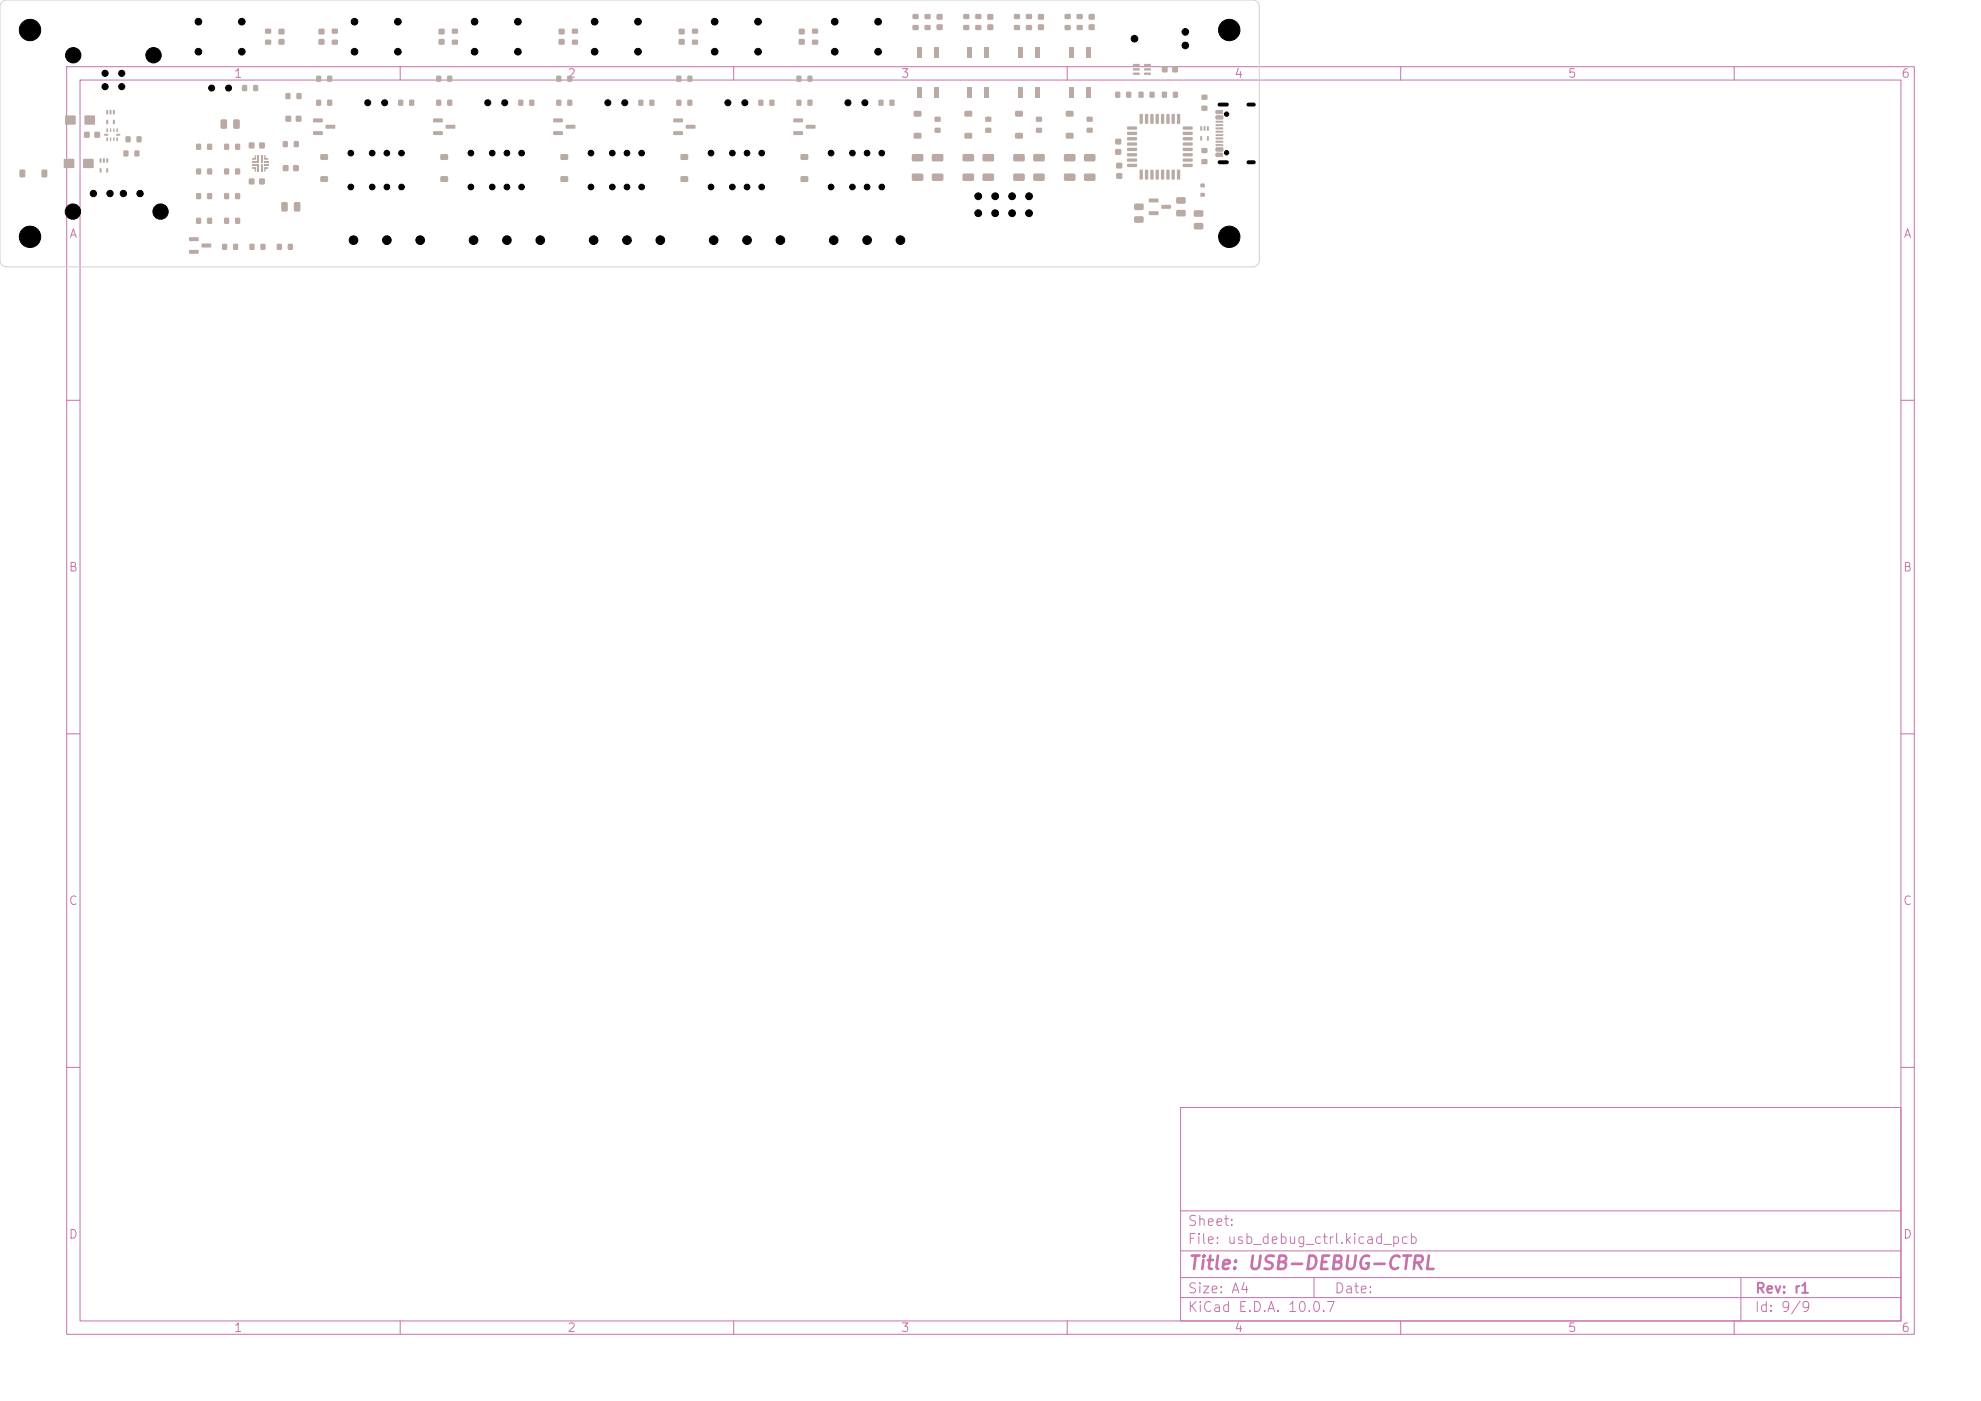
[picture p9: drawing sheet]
<svg xmlns="http://www.w3.org/2000/svg" width="297mm" height="210mm" viewBox="0 0 297 210" stroke-linecap="round" stroke-linejoin="round" font-family="sans-serif">
<defs><g id="words">
<text font-size="2" fill="#c872ab" x="178" y="190.8">Title: USB-DEBUG-CTRL</text>
<g font-size="1.5" fill="#c872ab">
<text x="178" y="184.1">Sheet:</text>
<text x="178" y="186.8">File: usb_debug_ctrl.kicad_pcb</text>
<text x="178" y="197">KiCad E.D.A. 10.0.7</text>
<text x="178" y="194.2">Size: A4</text>
<text x="200" y="194.2">Date:</text>
<text x="263" y="197">Id: 9/9</text>
<text x="263" y="194.2">Rev: r1</text>
</g>
<g font-size="1.3" fill="#c872ab">
<text x="35" y="12">1</text>
<text x="85" y="12">2</text>
<text x="135" y="12">3</text>
<text x="185" y="12">4</text>
<text x="235" y="12">5</text>
<text x="285" y="12">6</text>
<text x="10.3" y="36">A</text>
<text x="285.3" y="36">A</text>
<text x="10.2" y="86">B</text>
<text x="285.2" y="86">B</text>
<text x="10.2" y="136">C</text>
<text x="285.2" y="136">C</text>
<text x="10.2" y="186">D</text>
<text x="285.2" y="186">D</text>
<text x="35" y="200">1</text>
<text x="85" y="200">2</text>
<text x="135" y="200">3</text>
<text x="185" y="200">4</text>
<text x="235" y="200">5</text>
<text x="285" y="200">6</text>
</g>
</g></defs>
<g fill="none" stroke="#c872ab" stroke-width=".15">
<path d="M10 10h277v190h-277zM12 12h273v186h-273zM60 10v2M110 10v2M160 10v2M210 10v2M260 10v2M10 60h2M285 60h2M10 110h2M285 110h2M10 160h2"/>
<path d="M177 166h108v32h-108zM285 160h2M60 198v2M110 198v2M160 198v2M177 194.5h108M177 191.5h108M177 187.5h108M177 181.5h108M197 191.5v3M210 198v2M260 198v2"/>
<path d="M261 191.5v6.5"/>
</g>
<g fill="#bbaaa4">
<path d="M103.8 6h.8v.7h-.8z"/>
<path d="M103.8 4.3h.8v.7h-.8z"/>
<path d="M136.9 3.8h.8v.7h-.8z"/>
<path d="M136.9 2.1h.8v.7h-.8z"/>
<path d="M33.6 21.6h.7v.8h-.7z"/>
<path d="M35.3 21.6h.7v.8h-.7z"/>
<path d="M136.8 26.1l1.5-.1 .1 .3v.7l-.2 .1h-1.4l-.1-.2z"/>
<path d="M136.8 23.1h1.5l.1 .2v.7l-.2 .2h-1.4l-.1-.2z"/>
<path d="M101 17.8h1.3l.1 .5-.1 .1-1.3-.1-.1-.1z"/>
<path d="M101 19.7h1.3l.1 .5-.1 .1-1.3-.1-.1-.1z"/>
<path d="M102.8 18.7h1.4l.1 .5-.2 .1h-1.2l-.1-.1z"/>
<path d="M159.6 26.1l1.5-.1 .1 .3v.7l-.2 .1h-1.4l-.1-.2z"/>
<path d="M159.6 23.1h1.5l.1 .2v.7l-.2 .2h-1.4l-.1-.2z"/>
<path d="M48.1 26.5h1v.7h-1z"/>
<path d="M48.1 23.2h1v.7h-1z"/>
<path d="M179 31.6l1.3-.1 .1 .3v.5l-.2 .2h-1.1l-.1-.2z"/>
<path d="M179 33.5l1.3-.1 .1 .3v.5l-.2 .2h-1.1l-.1-.2z"/>
<path d="M47.8 5.9h.8v.8h-.8z"/>
<path d="M47.8 4.3h.8v.8h-.8z"/>
<path d="M152.1 3.8h.8v.7h-.8z"/>
<path d="M152.1 2.1h.8v.7h-.8z"/>
<path d="M119.8 5.9h.8v.8h-.8z"/>
<path d="M119.8 4.3h.8v.8h-.8z"/>
<path d="M67.8 6h.8v.7h-.8z"/>
<path d="M67.8 4.3h.8v.7h-.8z"/>
<path d="M146.3 3.8h.8v.7h-.8z"/>
<path d="M146.3 2.1h.8v.7h-.8z"/>
<path d="M169.9 9.6h.9l.1 .3h-1z"/>
<path d="M169.9 10.3l.9-.1 .1 .3-1 .1z"/>
<path d="M169.9 10.9h.9l.1 .3h-1z"/>
<path d="M171.6 10.9h.9v.3h-.9z"/>
<path d="M171.6 10.3l.9-.1v.3l-.9 .1z"/>
<path d="M171.6 9.6h.9v.3h-.9z"/>
<path d="M29.4 32.7h.7v.8h-.7z"/>
<path d="M31.1 32.7h.7v.8h-.7z"/>
<path d="M83.4 11.4h.7v.8h-.7z"/>
<path d="M85.1 11.4h.7v.8h-.7z"/>
<path d="M39.8 6h.8v.7h-.8z"/>
<path d="M39.8 4.3h.8v.7h-.8z"/>
<path d="M167.2 13.8h.7v.8h-.7z"/>
<path d="M168.9 13.8h.7v.8h-.7z"/>
<path d="M33.3 36.6h.7v.8h-.7z"/>
<path d="M35 36.6h.7v.8h-.7z"/>
<path d="M180.2 22.2h.8v.7h-.8z"/>
<path d="M180.2 23.9h.8v.7h-.8z"/>
<path d="M33.1 17.9h.7l.2 .1v1.1l-.1 .2h-.6l-.2-.1z"/>
<path d="M35 17.9h.7l.2 .1v1.1l-.1 .2h-.6l-.2-.1z"/>
<path d="M36.3 12.8h.7v.8h-.7z"/>
<path d="M38 12.8h.7v.8h-.7z"/>
<path d="M147.4 26.1l1.5-.1 .1 .3v.7l-.2 .1h-1.4l-.1-.2z"/>
<path d="M147.4 23.1h1.5l.1 .2v.7l-.2 .2h-1.4l-.1-.2z"/>
<path d="M29.4 21.6h.7v.8h-.7z"/>
<path d="M31.1 21.6h.7v.8h-.7z"/>
<path d="M152 26.1l1.5-.1 .1 .3v.7l-.2 .1h-1.4l-.1-.2z"/>
<path d="M152 23.1h1.5l.1 .2v.7l-.2 .2h-1.4l-.1-.2z"/>
<path d="M140.5 3.7h.8v.8h-.8z"/>
<path d="M140.5 2.1h.8v.8h-.8z"/>
<path d="M95.7 15h.7v.8h-.7z"/>
<path d="M97.4 15h.7v.8h-.7z"/>
<path d="M180 28.9h.6v.6h-.6z"/>
<path d="M180 27.5h.6v.6h-.6z"/>
<path d="M144.6 20h1.1v.7h-1.1z"/>
<path d="M144.6 16.7h1.1v.7h-1.1z"/>
<path d="M18.5 22.6h.7v.8h-.7z"/>
<path d="M20.2 22.6h.7v.8h-.7z"/>
<path d="M160.3 13.2h.6v1.5h-.6z"/>
<path d="M162.8 13.2h.6v1.5h-.6z"/>
<path d="M162.8 7.2h.6v1.5h-.6z"/>
<path d="M160.3 7.2h.6v1.5h-.6z"/>
<path d="M119.4 15h.7v.8h-.7z"/>
<path d="M121.1 15h.7v.8h-.7z"/>
<path d="M16.9 16.5h.3v.6h-.3z"/>
<path d="M16.4 16.5h.3v.6h-.3z"/>
<path d="M15.9 16.5h.3v.6h-.3z"/>
<path d="M15.9 18h.3v.6h-.3z"/>
<path d="M16.9 18h.3v.6h-.3z"/>
<path d="M131.7 15h.7v.8h-.7z"/>
<path d="M133.4 15h.7v.8h-.7z"/>
<path d="M120.1 26.5h1v.7h-1z"/>
<path d="M120.1 23.2h1v.7h-1z"/>
<path d="M14.2 19.8h.8v.8h-.8z"/>
<path d="M12.6 19.8h.8v.8h-.8z"/>
<path d="M162.6 26.1l1.5-.1 .1 .3v.7l-.2 .1h-1.4l-.1-.2z"/>
<path d="M162.6 23.1h1.5l.1 .2v.7l-.2 .2h-1.4l-.1-.2z"/>
<path d="M28.4 35.6h1.3l.1 .5-.2 .1-1.2-.1-.1-.1z"/>
<path d="M28.4 37.5h1.3l.1 .5-.2 .1-1.2-.1-.1-.1z"/>
<path d="M30.2 36.5h1.4l.1 .5-.2 .1h-1.2l-.1-.1z"/>
<path d="M137.5 13.2h.6v1.5h-.6z"/>
<path d="M140 13.2h.6v1.5h-.6z"/>
<path d="M140 7.2h.6v1.5h-.6z"/>
<path d="M137.5 7.2h.6v1.5h-.6z"/>
<path d="M181 18.9l.2 .1v.6h-.3z"/>
<path d="M180.5 18.9l.2 .1v.6h-.3z"/>
<path d="M180 18.9l.2 .1v.6h-.3z"/>
<path d="M180 20.4h.2v.7l-.3-.1z"/>
<path d="M181 20.4h.2v.7l-.3-.1z"/>
<path d="M42.8 17.4h.8v.8h-.8z"/>
<path d="M44.4 17.4h.8v.8h-.8z"/>
<path d="M147.8 19.2h.8v.7h-.8z"/>
<path d="M147.8 17.5h.8v.7h-.8z"/>
<path d="M169 19h1.4l.1 .4h-1.4z"/>
<path d="M169 19.8h1.4l.1 .4h-1.4z"/>
<path d="M169 20.6h1.4l.1 .4h-1.4z"/>
<path d="M169 21.4h1.4l.1 .4h-1.4z"/>
<path d="M169 22.2h1.4l.1 .4h-1.4z"/>
<path d="M169 23h1.4l.1 .4h-1.4z"/>
<path d="M169 23.8h1.4l.1 .4h-1.4z"/>
<path d="M169 24.6h1.4l.1 .4h-1.4z"/>
<path d="M170.9 25.5h.4v1.4l-.4-.1z"/>
<path d="M171.7 25.5h.4v1.4l-.4-.1z"/>
<path d="M172.5 25.5h.4v1.4l-.4-.1z"/>
<path d="M173.3 25.5h.4v1.4l-.4-.1z"/>
<path d="M174.1 25.5h.4v1.4l-.4-.1z"/>
<path d="M174.9 25.5h.4v1.4l-.4-.1z"/>
<path d="M175.7 25.5h.4v1.4l-.4-.1z"/>
<path d="M176.5 25.5h.4v1.4l-.4-.1z"/>
<path d="M177.4 24.6h1.3l.1 .4h-1.4z"/>
<path d="M177.4 23.8h1.3l.1 .4h-1.4z"/>
<path d="M177.4 23h1.3l.1 .4h-1.4z"/>
<path d="M177.4 22.2h1.3l.1 .4h-1.4z"/>
<path d="M177.4 21.4h1.3l.1 .4h-1.4z"/>
<path d="M177.4 20.6h1.3l.1 .4h-1.4z"/>
<path d="M177.4 19.8h1.3l.1 .4h-1.4z"/>
<path d="M177.4 19h1.3l.1 .4h-1.4z"/>
<path d="M176.5 17.1l.4 .1v1.4l-.4-.1z"/>
<path d="M175.7 17.1l.4 .1v1.4l-.4-.1z"/>
<path d="M174.9 17.1l.4 .1v1.4l-.4-.1z"/>
<path d="M174.1 17.1l.4 .1v1.4l-.4-.1z"/>
<path d="M173.3 17.1l.4 .1v1.4l-.4-.1z"/>
<path d="M172.5 17.1l.4 .1v1.4l-.4-.1z"/>
<path d="M171.7 17.1l.4 .1v1.4l-.4-.1z"/>
<path d="M170.9 17.1l.4 .1v1.4l-.4-.1z"/>
<path d="M9.8 17.3h1.5v1.4h-1.5z"/>
<path d="M12.7 17.3h1.5v1.4h-1.5z"/>
<path d="M9.6 23.8h1.5v1.4h-1.5z"/>
<path d="M12.5 23.8h1.5v1.4h-1.5z"/>
<path d="M77.7 15h.7v.8h-.7z"/>
<path d="M79.4 15h.7v.8h-.7z"/>
<path d="M101.4 11.4h.7v.8h-.7z"/>
<path d="M103.1 11.4h.7v.8h-.7z"/>
<path d="M38.9 26.8h.8v.8h-.8z"/>
<path d="M37.3 26.8h.8v.8h-.8z"/>
<path d="M65.4 15h.7v.8h-.7z"/>
<path d="M67.1 15h.7v.8h-.7z"/>
<path d="M140.2 19.2h.8v.7h-.8z"/>
<path d="M140.2 17.5h.8v.7h-.8z"/>
<path d="M174.2 10h.8v.8h-.8z"/>
<path d="M175.8 10h.8v.8h-.8z"/>
<path d="M84.1 26.5h1v.7h-1z"/>
<path d="M84.1 23.2h1v.7h-1z"/>
<path d="M33.6 29h.7v.8h-.7z"/>
<path d="M35.3 29h.7v.8h-.7z"/>
<path d="M159.7 3.8h.8v.7h-.8z"/>
<path d="M159.7 2.1h.8v.7h-.8z"/>
<path d="M42.4 24.8h.8v.8h-.8z"/>
<path d="M44 24.8h.8v.8h-.8z"/>
<path d="M170.1 32.5l1.2-.1 .2 .3v.5l-.3 .2h-1l-.2-.2z"/>
<path d="M170.1 30.6l1.2-.1 .2 .3v.5l-.3 .2h-1l-.2-.2z"/>
<path d="M49.8 6h.8v.7h-.8z"/>
<path d="M49.8 4.3h.8v.7h-.8z"/>
<path d="M119.4 11.4h.7v.8h-.7z"/>
<path d="M121.1 11.4h.7v.8h-.7z"/>
<path d="M85.8 6h.8v.7h-.8z"/>
<path d="M85.8 4.3h.8v.7h-.8z"/>
<path d="M180.2 15.9h.8v.7h-.8z"/>
<path d="M180.2 14.2h.8v.7h-.8z"/>
<path d="M137 20h1.1v.7h-1.1z"/>
<path d="M137 16.7h1.1v.7h-1.1z"/>
<path d="M38.9 21.4h.8v.8h-.8z"/>
<path d="M37.3 21.4h.8v.8h-.8z"/>
<path d="M161.5 3.8h.8v.7h-.8z"/>
<path d="M161.5 2.1h.8v.7h-.8z"/>
<path d="M18.9 20.5h.6v.8h-.6z"/>
<path d="M20.5 20.5h.7v.8h-.7z"/>
<path d="M174.2 13.8h.7v.8h-.7z"/>
<path d="M175.9 13.8h.7v.8h-.7z"/>
<path d="M65 17.8h1.3l.1 .5-.1 .1-1.3-.1-.1-.1z"/>
<path d="M65 19.7h1.3l.1 .5-.1 .1-1.3-.1-.1-.1z"/>
<path d="M66.8 18.7h1.4l.1 .5-.2 .1h-1.2l-.1-.1z"/>
<path d="M155 26.1l1.5-.1 .1 .3v.7l-.2 .1h-1.4l-.1-.2z"/>
<path d="M155 23.1h1.5l.1 .2v.7l-.2 .2h-1.4l-.1-.2z"/>
<path d="M59.7 15h.7v.8h-.7z"/>
<path d="M61.4 15h.7v.8h-.7z"/>
<path d="M41.8 5.9h.8v.8h-.8z"/>
<path d="M41.8 4.3h.8v.8h-.8z"/>
<path d="M101.8 5.9h.8v.8h-.8z"/>
<path d="M101.8 4.3h.8v.8h-.8z"/>
<path d="M102.1 26.5h1v.7h-1z"/>
<path d="M102.1 23.2h1v.7h-1z"/>
<path d="M65.8 5.9h.8v.8h-.8z"/>
<path d="M65.8 4.3h.8v.8h-.8z"/>
<path d="M167.2 22.4h.9v.8h-.9z"/>
<path d="M167.2 20.8h.9v.8h-.9z"/>
<path d="M176.4 31.5h1.2l.2 .2v.6l-.3 .2-1-.1-.2-.2z"/>
<path d="M176.4 29.6h1.2l.2 .2v.6l-.3 .2-1-.1-.2-.2z"/>
<path d="M66.1 26.5h1v.7h-1z"/>
<path d="M66.1 23.2h1v.7h-1z"/>
<path d="M42.4 21.2h.7v.8h-.7z"/>
<path d="M44.1 21.2h.7v.8h-.7z"/>
<path d="M33.6 32.7h.7v.8h-.7z"/>
<path d="M35.3 32.7h.7v.8h-.7z"/>
<path d="M163.3 3.7h.8v.8h-.8z"/>
<path d="M163.3 2.1h.8v.8h-.8z"/>
<path d="M182.3 22.9h1l.1 .5-.2 .1h-.9l-.1-.1z"/>
<path d="M182.3 22.1h1l.1 .5-.2 .1h-.9l-.1-.1z"/>
<path d="M182.3 21.1h1l.1 .2-1.1 .1z"/>
<path d="M182.3 20.1h1l.1 .2-1.1 .1z"/>
<path d="M182.3 19.6h1l.1 .2-1.1 .1z"/>
<path d="M182.3 18.6h1l.1 .2-1.1 .1z"/>
<path d="M182.3 17.3h1l.1 .5-.2 .1h-.9l-.1-.1z"/>
<path d="M182.3 16.5h1l.1 .5-.2 .1h-.9l-.1-.1z"/>
<path d="M182.3 18.1h1l.1 .2-1.1 .1z"/>
<path d="M182.3 19.1h1l.1 .2-1.1 .1z"/>
<path d="M182.3 20.6h1l.1 .2-1.1 .1z"/>
<path d="M182.3 21.6h1l.1 .2-1.1 .1z"/>
<path d="M155.7 3.7h.8v.8h-.8z"/>
<path d="M155.7 2.1h.8v.8h-.8z"/>
<path d="M119 17.8h1.3l.1 .5-.2 .1-1.2-.1-.1-.1z"/>
<path d="M119 19.7h1.3l.1 .5-.2 .1-1.2-.1-.1-.1z"/>
<path d="M120.8 18.7h1.4l.1 .5-.2 .1h-1.2l-.1-.1z"/>
<path d="M152.7 13.2h.6v1.5h-.6z"/>
<path d="M155.2 13.2h.6v1.5h-.6z"/>
<path d="M155.2 7.2h.6v1.5h-.6z"/>
<path d="M152.7 7.2h.6v1.5h-.6z"/>
<path d="M170.7 13.8h.7v.8h-.7z"/>
<path d="M172.4 13.8h.7v.8h-.7z"/>
<path d="M167.4 24.4h.8v.8h-.8z"/>
<path d="M167.4 26h.8v.8h-.8z"/>
<path d="M139.8 26.1l1.5-.1 .1 .3v.7l-.2 .1h-1.4l-.1-.2z"/>
<path d="M139.8 23.1h1.5l.1 .2v.7l-.2 .2h-1.4l-.1-.2z"/>
<path d="M41.5 36.6h.7v.8h-.7z"/>
<path d="M43.2 36.6h.7v.8h-.7z"/>
<path d="M83.8 5.9h.8v.8h-.8z"/>
<path d="M83.8 4.3h.8v.8h-.8z"/>
<path d="M16 20.6h.2v.5h-.2z"/>
<path d="M16.5 20.6h.2l-.1 .5h-.1z"/>
<path d="M17 20.6h.2l-.1 .5h-.1z"/>
<path d="M17.5 20.6h.2v.5h-.2z"/>
<path d="M17.4 20.1h.6v.2h-.5z"/>
<path d="M17.5 19.3h.2v.5h-.2z"/>
<path d="M17 19.3h.2l-.1 .5h-.1z"/>
<path d="M16.5 19.3h.2l-.1 .5h-.1z"/>
<path d="M16 19.3h.2v.5h-.2z"/>
<path d="M15.6 20.1h.6v.2h-.5z"/>
<path d="M47.4 11.4h.7v.8h-.7z"/>
<path d="M49.1 11.4h.7v.8h-.7z"/>
<path d="M145.1 13.2h.6v1.5h-.6z"/>
<path d="M147.6 13.2h.6v1.5h-.6z"/>
<path d="M147.6 7.2h.6v1.5h-.6z"/>
<path d="M145.1 7.2h.6v1.5h-.6z"/>
<path d="M29.4 29h.7v.8h-.7z"/>
<path d="M31.1 29h.7v.8h-.7z"/>
<path d="M42.8 14h.7v.8h-.7z"/>
<path d="M44.5 14h.7v.8h-.7z"/>
<path d="M148.1 3.7h.8v.8h-.8z"/>
<path d="M148.1 2.1h.8v.8h-.8z"/>
<path d="M113.7 15h.7v.8h-.7z"/>
<path d="M115.4 15h.7v.8h-.7z"/>
<path d="M47 17.8h1.3l.1 .5-.2 .1-1.2-.1-.1-.1z"/>
<path d="M47 19.7h1.3l.1 .5-.2 .1-1.2-.1-.1-.1z"/>
<path d="M48.8 18.7h1.4l.1 .5-.2 .1h-1.2l-.1-.1z"/>
<path d="M152.2 20h1.1v.7h-1.1z"/>
<path d="M152.2 16.7h1.1v.7h-1.1z"/>
<path d="M42.2 30.3h.7l.2 .1 .1 1.1-.2 .2h-.6l-.2-.1z"/>
<path d="M44.1 30.3h.7l.2 .1v1.1l-.1 .2h-.6l-.2-.1z"/>
<path d="M121.8 6h.8v.7h-.8z"/>
<path d="M121.8 4.3h.8v.7h-.8z"/>
<path d="M144.4 26.1l1.5-.1 .1 .3v.7l-.2 .1h-1.4l-.1-.2z"/>
<path d="M144.4 23.1h1.5l.1 .2v.7l-.2 .2h-1.4l-.1-.2z"/>
<path d="M163 19.2h.8v.7h-.8z"/>
<path d="M163 17.5h.8v.7h-.8z"/>
<path d="M159.8 20h1.1v.7h-1.1z"/>
<path d="M159.8 16.7h1.1v.7h-1.1z"/>
<path d="M47.4 15h.7v.8h-.7z"/>
<path d="M49.1 15h.7v.8h-.7z"/>
<path d="M38.2 23.3h.2v.7h-.6v-.3h.4z"/>
<path d="M37.8 24.1h.6v.3h-.6z"/>
<path d="M37.8 24.6h.6v.3h-.6z"/>
<path d="M37.8 25.1h.6v.6h-.2v-.4h-.4z"/>
<path d="M38.6 23.3h.3v1.1h-.3z"/>
<path d="M38.6 24.6h.3v1.1h-.3z"/>
<path d="M39.1 23.3h.3v1.1h-.3z"/>
<path d="M39.1 24.6h.3v1.1h-.3z"/>
<path d="M39.6 23.3h.2v.4h.4v.3h-.6z"/>
<path d="M39.6 24.1h.6v.3h-.6z"/>
<path d="M39.6 24.6h.6v.3h-.6z"/>
<path d="M39.6 25.1h.6v.2h-.4v.4h-.2z"/>
<path d="M172.3 29.8h1.3l.1 .5-.1 .1-1.3-.1-.1-.1z"/>
<path d="M172.3 31.7h1.3l.1 .5-.1 .1-1.3-.1-.1-.1z"/>
<path d="M174.1 30.7h1.4l.1 .5-.2 .1h-1.2l-.1-.1z"/>
<path d="M144.5 3.8h.8v.7h-.8z"/>
<path d="M144.5 2.1h.8v.7h-.8z"/>
<path d="M65.4 11.4h.7v.8h-.7z"/>
<path d="M67.1 11.4h.7v.8h-.7z"/>
<path d="M15.9 23.7l.3 .1v.6h-.3z"/>
<path d="M15.4 23.7l.3 .1v.6h-.3z"/>
<path d="M14.9 23.7l.3 .1v.6h-.3z"/>
<path d="M14.9 25.2h.3v.7l-.3-.1z"/>
<path d="M15.9 25.2h.3v.7l-.3-.1z"/>
<path d="M138.7 3.8h.8v.7h-.8z"/>
<path d="M138.7 2.1h.8v.7h-.8z"/>
<path d="M37.4 36.6h.7v.8h-.7z"/>
<path d="M39.1 36.6h.7v.8h-.7z"/>
<path d="M83 17.8h1.3l.1 .5-.1 .1-1.3-.1-.1-.1z"/>
<path d="M83 19.7h1.3l.1 .5-.1 .1-1.3-.1-.1-.1z"/>
<path d="M84.8 18.7h1.4l.1 .5-.2 .1h-1.2l-.1-.1z"/>
<path d="M29.4 25.3h.7v.8h-.7z"/>
<path d="M31.1 25.3h.7v.8h-.7z"/>
<path d="M3 25.5h.7v1h-.7z"/>
<path d="M6.3 25.5h.7v1h-.7z"/>
<path d="M153.9 3.8h.8v.7h-.8z"/>
<path d="M153.9 2.1h.8v.7h-.8z"/>
<path d="M155.4 19.2h.8v.7h-.8z"/>
<path d="M155.4 17.5h.8v.7h-.8z"/>
<path d="M83.4 15h.7v.8h-.7z"/>
<path d="M85.1 15h.7v.8h-.7z"/>
<path d="M101.4 15h.7v.8h-.7z"/>
<path d="M103.1 15h.7v.8h-.7z"/>
<path d="M33.6 25.3h.7v.8h-.7z"/>
<path d="M35.3 25.3h.7v.8h-.7z"/>
</g>
<path d="M.3 .3l.4-.2 .3-.1h186.8a1 1 0 0 1 1 1v38a1 1 0 0 1-1 1h-186.8a1 1 0 0 1-1-1v-38l.1-.3z" fill="none" stroke="#d0d2cd" stroke-width=".15"/>
<g fill="#000" stroke="#000" stroke-width=".15">
<circle cx="4.5" cy="4.5" r="1.6"/>
<circle cx="11" cy="8.3" r="1.15"/>
<circle cx="15.7" cy="13" r=".46"/>
<circle cx="15.7" cy="11" r=".46"/>
<circle cx="18.2" cy="13" r=".46"/>
<circle cx="18.2" cy="11" r=".46"/>
<circle cx="23" cy="8.3" r="1.15"/>
<circle cx="29.7" cy="3.3" r=".5"/>
<circle cx="29.7" cy="7.7" r=".5"/>
<circle cx="31.7" cy="13.2" r=".45"/>
<circle cx="34.3" cy="13.2" r=".45"/>
<circle cx="36.2" cy="3.3" r=".5"/>
<circle cx="36.2" cy="7.7" r=".5"/>
<circle cx="53.1" cy="3.3" r=".5"/>
<circle cx="53.1" cy="7.7" r=".5"/>
<circle cx="55.1" cy="15.4" r=".45"/>
<circle cx="57.7" cy="15.4" r=".45"/>
<circle cx="59.6" cy="3.3" r=".5"/>
<circle cx="59.6" cy="7.7" r=".5"/>
<circle cx="71.2" cy="3.3" r=".5"/>
<circle cx="71.2" cy="7.7" r=".5"/>
<circle cx="73.1" cy="15.4" r=".45"/>
<circle cx="75.7" cy="15.4" r=".45"/>
<circle cx="77.6" cy="3.3" r=".5"/>
<circle cx="77.6" cy="7.7" r=".5"/>
<circle cx="89.2" cy="3.3" r=".5"/>
<circle cx="89.2" cy="7.7" r=".5"/>
<circle cx="91.1" cy="15.4" r=".45"/>
<circle cx="93.7" cy="15.4" r=".45"/>
<circle cx="95.6" cy="3.3" r=".5"/>
<circle cx="95.6" cy="7.7" r=".5"/>
<circle cx="107.1" cy="3.3" r=".5"/>
<circle cx="107.2" cy="7.7" r=".5"/>
<circle cx="109.1" cy="15.4" r=".45"/>
<circle cx="111.7" cy="15.4" r=".45"/>
<circle cx="113.6" cy="3.3" r=".5"/>
<circle cx="113.6" cy="7.7" r=".5"/>
<circle cx="125.1" cy="3.3" r=".5"/>
<circle cx="125.1" cy="7.7" r=".5"/>
<circle cx="127.1" cy="15.4" r=".45"/>
<circle cx="129.7" cy="15.4" r=".45"/>
<circle cx="131.7" cy="3.3" r=".5"/>
<circle cx="131.7" cy="7.7" r=".5"/>
<circle cx="170.1" cy="5.8" r=".5"/>
<circle cx="177.7" cy="4.8" r=".5"/>
<circle cx="177.7" cy="6.8" r=".5"/>
<circle cx="183.9" cy="17.1" r=".32"/>
<circle cx="184.3" cy="4.5" r="1.6"/>
<circle cx="4.5" cy="35.5" r="1.6"/>
<circle cx="10.9" cy="31.7" r="1.15"/>
<circle cx="14" cy="29" r=".47"/>
<circle cx="16.5" cy="29" r=".47"/>
<circle cx="18.5" cy="29" r=".47"/>
<circle cx="21" cy="29" r=".47"/>
<circle cx="24.1" cy="31.7" r="1.15"/>
<circle cx="52.6" cy="28" r=".43"/>
<circle cx="52.6" cy="23" r=".43"/>
<circle cx="53" cy="36" r=".65"/>
<circle cx="55.8" cy="23" r=".42"/>
<circle cx="55.8" cy="28" r=".42"/>
<circle cx="58" cy="36" r=".65"/>
<circle cx="58" cy="28" r=".43"/>
<circle cx="58" cy="23" r=".43"/>
<circle cx="60.2" cy="23" r=".42"/>
<circle cx="60.2" cy="28" r=".42"/>
<circle cx="63" cy="36" r=".65"/>
<circle cx="70.6" cy="23" r=".42"/>
<circle cx="70.6" cy="28" r=".42"/>
<circle cx="71" cy="36" r=".65"/>
<circle cx="73.8" cy="23" r=".42"/>
<circle cx="73.8" cy="28" r=".42"/>
<circle cx="76" cy="23" r=".43"/>
<circle cx="76" cy="28" r=".43"/>
<circle cx="76" cy="36" r=".65"/>
<circle cx="78.2" cy="23" r=".42"/>
<circle cx="78.2" cy="28" r=".42"/>
<circle cx="81" cy="36" r=".65"/>
<circle cx="88.6" cy="23" r=".42"/>
<circle cx="88.6" cy="28" r=".42"/>
<circle cx="89" cy="36" r=".65"/>
<circle cx="91.8" cy="23" r=".43"/>
<circle cx="91.8" cy="28" r=".43"/>
<circle cx="94" cy="36" r=".65"/>
<circle cx="94" cy="28" r=".42"/>
<circle cx="94" cy="23" r=".42"/>
<circle cx="96.2" cy="28" r=".42"/>
<circle cx="96.2" cy="23" r=".42"/>
<circle cx="99" cy="36" r=".65"/>
<circle cx="106.6" cy="23" r=".42"/>
<circle cx="106.6" cy="28" r=".42"/>
<circle cx="107" cy="36" r=".65"/>
<circle cx="109.8" cy="23" r=".43"/>
<circle cx="109.8" cy="28" r=".43"/>
<circle cx="112" cy="36" r=".65"/>
<circle cx="112" cy="23" r=".42"/>
<circle cx="112" cy="28" r=".42"/>
<circle cx="114.2" cy="23" r=".43"/>
<circle cx="114.2" cy="28" r=".43"/>
<circle cx="117" cy="36" r=".65"/>
<circle cx="124.6" cy="28" r=".42"/>
<circle cx="124.6" cy="23" r=".42"/>
<circle cx="125" cy="36" r=".65"/>
<circle cx="127.8" cy="28" r=".43"/>
<circle cx="127.8" cy="23" r=".43"/>
<circle cx="130" cy="36" r=".65"/>
<circle cx="130" cy="28" r=".42"/>
<circle cx="130" cy="23" r=".42"/>
<circle cx="132.2" cy="23" r=".43"/>
<circle cx="132.2" cy="28" r=".43"/>
<circle cx="135" cy="36" r=".65"/>
<circle cx="146.7" cy="29.4" r=".51"/>
<circle cx="146.7" cy="32" r=".51"/>
<circle cx="149.2" cy="32" r=".51"/>
<circle cx="149.2" cy="29.4" r=".51"/>
<circle cx="151.7" cy="29.4" r=".51"/>
<circle cx="151.7" cy="32" r=".51"/>
<circle cx="154.3" cy="32" r=".51"/>
<circle cx="154.3" cy="29.4" r=".51"/>
<circle cx="183.9" cy="22.9" r=".32"/>
<circle cx="184.3" cy="35.5" r="1.6"/>
</g>
<path d="M182.8 15.7h1.1M187.2 15.7h.8M182.8 24.3h1.1M187.2 24.3h.8" fill="none" stroke="#000" stroke-width=".6"/>
<use href="#words"/>
</svg>
